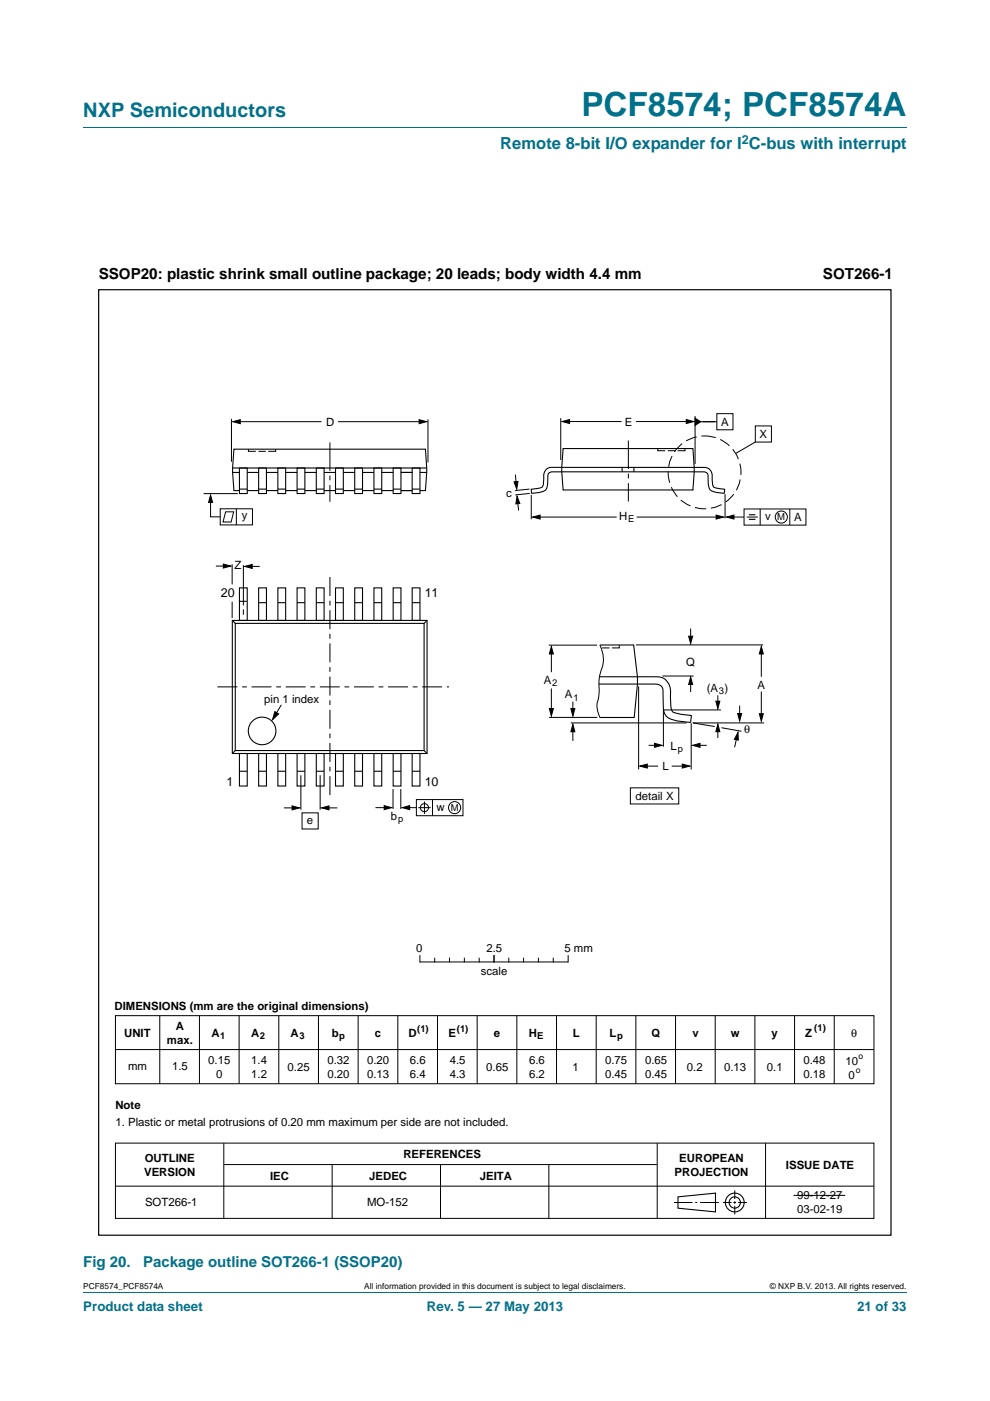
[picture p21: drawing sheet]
<svg xmlns="http://www.w3.org/2000/svg" width="210mm" height="297mm" viewBox="0 0 210 297" stroke-linecap="round" stroke-linejoin="round" font-family="sans-serif">
<defs><g id="words">
<text font-size="7" fill="#00718a" x="123.3" y="24.6">PCF8574; PCF8574A</text>
<text font-size="4.2" fill="#00718a" x="17.7" y="24.9">NXP Semiconductors</text>
<text font-size="3.5" fill="#00718a" x="106.1" y="31.6">Remote 8-bit I/O expander for I C-bus with interrupt</text>
<g font-size="3.2">
<text x="20.9" y="59.1">SSOP20: plastic shrink small outline package; 20 leads; body width 4.4 mm</text>
<text x="174.6" y="59.1">SOT266-1</text>
</g>
<g font-size="3.2" fill="#00718a">
<text x="17.7" y="268.6">Fig 20.</text>
<text x="30.4" y="268.6">Package outline SOT266-1 (SSOP20)</text>
</g>
<g font-size="2.8" fill="#00718a">
<text x="17.7" y="277.9">Product data sheet</text>
<text x="90.5" y="277.9">Rev. 5 — 27 May 2013</text>
<text x="181.8" y="277.9">21 of 33</text>
</g>
<g font-size="2.7">
<text x="46.9" y="126.6">20</text>
<text x="90.1" y="126.5">11</text>
<text x="48.1" y="166.6">1</text>
<text x="90.1" y="166.6">10</text>
</g>
<text font-size="2.6" fill="#00718a" x="157.3" y="30.5">2</text>
<g font-size="2.4">
<text x="69.2" y="90.3">D</text>
<text x="132.5" y="90.3">E</text>
<text x="153" y="90.3">A</text>
<text x="161.1" y="92.9">X</text>
<text x="107.4" y="105.4">c</text>
<text x="51.3" y="110.1">y</text>
<text x="131.3" y="110.2">H</text>
<text x="162.3" y="110.3">v</text>
<text x="168.4" y="110.5">A</text>
<text x="49.8" y="120.6">Z</text>
<text x="145.5" y="141.2">Q</text>
<text x="56.1" y="149">pin 1 index</text>
<text x="115.3" y="145">A</text>
<text x="119.8" y="148.1">A</text>
<text x="149.9" y="146.7">(A )</text>
<text x="160.7" y="146">A</text>
<text x="157.8" y="155.5">θ</text>
<text x="142.2" y="159">L</text>
<text x="140.5" y="163.3">L</text>
<text x="82.9" y="173.9">b</text>
<text x="92.6" y="172">w</text>
<text x="134.8" y="169.6">detail X</text>
<text x="65.1" y="174.8">e</text>
<text x="88.3" y="201.9">0</text>
<text x="103.2" y="201.9">2.5</text>
<text x="119.7" y="201.9">5 mm</text>
<text x="102" y="206.6">scale</text>
<text x="24.3" y="214.2">DIMENSIONS (mm are the original dimensions)</text>
<text x="26.3" y="219.9">UNIT</text>
<text x="35.4" y="221.3">max.</text>
<text x="37.3" y="218.4">A</text>
<text x="44.9" y="219.9">A</text>
<text x="53.3" y="219.9">A</text>
<text x="61.6" y="219.9">A</text>
<text x="70.4" y="219.9">b</text>
<text x="79.5" y="219.9">c</text>
<text x="86.6" y="219.9">D</text>
<text x="95.1" y="219.9">E</text>
<text x="104.8" y="219.9">e</text>
<text x="112.2" y="219.9">H</text>
<text x="121.5" y="219.9">L</text>
<text x="129.3" y="219.9">L</text>
<text x="138.2" y="219.9">Q</text>
<text x="146.8" y="219.9">v</text>
<text x="155" y="219.9">w</text>
<text x="163.7" y="219.9">y</text>
<text x="170.8" y="219.9">Z</text>
<text x="180.5" y="219.9">θ</text>
<text x="27.2" y="226.8">mm</text>
<text x="36.5" y="227">1.5</text>
<text x="44.2" y="225.5">0.15</text>
<text x="53.3" y="225.5">1.4</text>
<text x="61" y="227.1">0.25</text>
<text x="69.4" y="225.5">0.32</text>
<text x="77.9" y="225.5">0.20</text>
<text x="87" y="225.5">6.6</text>
<text x="95.4" y="225.5">4.5</text>
<text x="103.1" y="227">0.65</text>
<text x="112.2" y="225.5">6.6</text>
<text x="121.5" y="227">1</text>
<text x="128.3" y="225.5">0.75</text>
<text x="136.8" y="225.5">0.65</text>
<text x="145.7" y="227">0.2</text>
<text x="153.6" y="227">0.13</text>
<text x="162.7" y="227">0.1</text>
<text x="170.4" y="225.5">0.48</text>
<text x="179.3" y="225.7">10</text>
<text x="45.9" y="228.5">0</text>
<text x="53.3" y="228.5">1.2</text>
<text x="69.4" y="228.5">0.20</text>
<text x="77.9" y="228.5">0.13</text>
<text x="87" y="228.5">6.4</text>
<text x="95.4" y="228.5">4.3</text>
<text x="112.2" y="228.5">6.2</text>
<text x="128.3" y="228.5">0.45</text>
<text x="136.8" y="228.5">0.45</text>
<text x="170.4" y="228.5">0.18</text>
<text x="180" y="228.7">0</text>
<text x="24.5" y="235">Note</text>
<text x="24.5" y="238.7">1. Plastic or metal protrusions of 0.20 mm maximum per side are not included.</text>
<text x="85.5" y="245.6">REFERENCES</text>
<text x="30.6" y="249.3">VERSION</text>
<text x="30.7" y="246.3">OUTLINE</text>
<text x="57.3" y="250.2">IEC</text>
<text x="78.3" y="250.2">JEDEC</text>
<text x="101.8" y="250.2">JEITA</text>
<text x="143.1" y="249.3">PROJECTION</text>
<text x="144.1" y="246.3">EUROPEAN</text>
<text x="166.7" y="247.8">ISSUE DATE</text>
<text x="30.8" y="255.8">SOT266-1</text>
<text x="77.9" y="255.8">MO-152</text>
<text x="169.1" y="254.3">99-12-27</text>
<text x="169.1" y="257.2">03-02-19</text>
</g>
<g font-size="2">
<text x="133.3" y="110.7">E</text>
<text x="164.9" y="110.3">M</text>
<text x="117.2" y="145.5">2</text>
<text x="121.6" y="148.6">1</text>
<text x="152.5" y="147.1">3</text>
<text x="143.8" y="159.5">p</text>
<text x="95.6" y="172">M</text>
<text x="84.5" y="174.3">p</text>
<text x="46.7" y="220.3">1</text>
<text x="55.1" y="220.3">2</text>
<text x="63.5" y="220.3">3</text>
<text x="71.9" y="220.3">p</text>
<text x="88.5" y="218.9">(1)</text>
<text x="96.9" y="218.9">(1)</text>
<text x="113.9" y="220.3">E</text>
<text x="130.9" y="220.3">p</text>
<text x="172.7" y="218.7">(1)</text>
</g>
<g font-size="1.8">
<text x="181.5" y="227.5">o</text>
<text x="182.1" y="224.5">o</text>
<text x="17.7" y="273.3">PCF8574_PCF8574A</text>
<text x="77.2" y="273.3">All information provided in this document is subject to legal disclaimers.</text>
<text x="163.3" y="273.3">© NXP B.V. 2013. All rights reserved.</text>
</g>
</g></defs>
<path d="M17.7 27h174.6M17.7 273.9h174.6" fill="none" stroke="#00718a" stroke-width=".21"/>
<g fill="none" stroke="#000" stroke-width=".21">
<path d="M49.1 88.8v9.1M50 89.4h18.2M52.7 95.2v.5h1.6M54.8 95.7h1.6M58.5 95.2v.5h-1.6M71.7 89.4h17.9M90.8 88.9v9.1M118.9 88.7v8.8M119.9 89.4h11.9M134.9 89.4h11.4M139.5 95.1v.5h1.6M141.6 95.6h1.6"/>
<path d="M145.3 95.1v.5h-1.6M147.4 88.2v10.2M148 89.4h4M152 87.7h3.5v3.4h-3.5zM160.2 90.3h3.4v3.4h-3.4zM160.2 93.7l-4.1 2.4M43.2 104.7h7.2M44.7 105.6v4h2M46.7 107.9h6.9v3.4h-6.9zM47.9 108.5h1.7l-.6 2.2h-1.7zM49.2 119.6v4.3M50.1 107.9v3.4"/>
<path d="M51.6 119.8v8.6M109.3 100.6l.3 2.5M109.7 105.8l.3 2.4M112.3 103.7l-3 .3M112.4 104.6l-3.1 .3M112.7 105v5.1M113.8 109.6h17M135 109.6h17.5M153.8 104.8v5.1M155 109.6h2.8M157.8 107.9h13.1v3.4h-13.1zM158.4 109.6h2.3"/>
<path d="M161.2 107.9v3.4M167.5 107.9v3.4M45.8 120h2.5M49.2 127.6v3.4M51.6 129.2v1.2M52.5 120.1h2.6M116.4 136.8h10.2M116.9 137.6v4.9M127.2 136.8a6.8 6.8 0 0 1 .1 6.2l-.2 1.2a15.7 15.7 0 0 1-.5 5.5l.6 2.4M127.7 137.4h1.6M131.4 136.8v.6h-1.6M134.9 136.7h27"/>
<path d="M146.5 133.3v2.4M161.5 138.1v5.4M59.7 149.4l-1.7 2.8M116.5 152.1h10.2M116.9 146v5.1M121.1 153.3h24.5M121.5 154.5v2.6M121.5 148.8v2.5M135.5 145.5v17.6M137.6 158h1.7M140.5 143.3h6.6M146.5 144.3v2.4"/>
<path d="M146.6 153.3v9.8M147.8 158h2.1M152.3 147.4v1.9M152.3 154.6v1.9M152.9 150.5h-12.2v7.8M153 154.3l4.3 .7M156.4 155.9l-.6 2.5M156.9 149.6v2.6M161.5 146.6v5.3M162.1 153.3h-15.2l4.7 .7M60.2 171.3h2.6M63.8 164.4v7.3"/>
<path d="M64.1 172.3h3.4v3.5h-3.4zM67.9 164.4v7.3M69 171.3h2.6M79.6 171.2h3.1M83.4 167.3v4.2M85 167.3v4.2M86.2 171.2h2.1M88.3 169.5h9.9v3.4h-9.9zM88.7 171.2h2.6M90 169.9v2.7M91.7 169.5v3.4M133.7 167h10.3v3.5h-10.3z"/>
<path d="M136.3 162.4h3.3M142.5 162.4h3M24.5 215.3h160.9v14.5h-160.9zM33.9 215.3v14.5M42.3 215.3v14.5M50.7 215.3v14.5M59.1 215.3v14.5M67.5 215.3v14.5M76 215.3v14.5M84.4 215.3v14.5M89.1 202.6v1.4M89.1 204h31.3"/>
<path d="M92.2 203.2v.8M92.8 215.3v14.5M95.3 203.2v.8M98.5 203.2v.8M101.2 215.3v14.5M101.6 203.2v.8M104.8 202.6v1.4M107.9 203.2v.8M109.6 215.3v14.5M111.1 203.2v.8M114.2 203.2v.8M117.3 203.2v.8"/>
<path d="M118 215.3v14.5M120.5 202.6v1.4M126.5 215.3v14.5M134.9 215.3v14.5M143.3 215.3v14.5M151.7 215.3v14.5M160.1 215.3v14.5M168.5 215.3v14.5M176.9 215.3v14.5M24.5 222.5h160.8M24.5 251.5h160.9M24.5 242.4h160.9v15.9h-160.9z"/>
<path d="M47.5 242.4v15.9M47.5 246.9h91.8M70.4 246.9v11.4M93.4 246.9v11.4M116.4 246.9v11.4M139.4 242.4v15.9M143 255h3.9M147.5 255h.4M148.5 255h4M153.3 255h1.9M155.6 255h.5M155.8 252.4v1.8"/>
<path d="M155.8 254.7v.5M155.8 255.7v1.8M156.6 255h1.8M162.4 242.4v15.9M168.3 253.4h11"/>
<circle cx="165.7" cy="109.6" r="1.28"/>
<circle cx="90" cy="171.2" r=".86"/>
<circle cx="96.4" cy="171.2" r="1.28"/>
</g>
<g fill="none" stroke="#000" stroke-width=".23">
<path d="M49.3 99.2h41.2M50.8 99.2h1.6v5.4h-1.6zM54.9 99.2h1.6v5.4h-1.6zM58.9 99.2h1.7v5.4h-1.7zM63 99.2h1.7v5.4h-1.7zM67.1 99.2h1.6v5.4h-1.6zM71.2 99.2h1.6v5.4h-1.6zM75.2 99.2h1.7v5.4h-1.7zM79.3 99.2h1.7v5.4h-1.7zM83.4 99.2h1.6v5.4h-1.6zM87.4 99.2h1.7v5.4h-1.7zM115.9 99.5l.5-.3 .6-.1h30.5a4.5 4.5 0 0 1 3 .4 3.1 3.1 0 0 1 .6 2.6 1.15 1.15 0 0 0 1.2 1.5l1.4 .1a.64 .64 0 0 1-.3 .9h-.2a4 4 0 0 1-2.7-.9l-.3-1v-1.4a.96 .96 0 0 0-1.2-1.3h-29.8a4.8 4.8 0 0 0-2.8 .4l-.2 .5a4.7 4.7 0 0 1-.6 3.1l-.8 .3-1.9 .3a.6 .6 0 0 1-.2-.9 4.5 4.5 0 0 0 2.4-.6l.2-2.1a1.89 1.89 0 0 1 .6-1.5z"/>
<path d="M119.4 95.1h27.6l.2 4-.2 4.8h-27.6l-.2-3.9zM132 99.1v.9M134.5 99.1v.9M49.3 100.2h1.5M50.8 104h-1.2l-.3-3.8 .3-5h40.6l.3 4-.3 4.8h-1.1M50.8 103.7h1.6M52.4 104h2.5M52.4 100.2h2.5M54.9 103.7h1.6M56.5 104h2.4M56.5 100.2h2.4M58.9 103.7h1.7"/>
<path d="M60.6 104h2.4M60.6 100.2h2.4M63 103.7h1.7M64.7 104h2.4M64.7 100.2h2.4M67.1 103.7h1.6M68.7 104h2.5M68.7 100.2h2.5M71.2 103.7h1.6M72.8 104h2.4M72.8 100.2h2.4M75.2 103.7h1.7"/>
<path d="M76.9 104h2.4M76.9 100.2h2.4M79.3 103.7h1.7M81 104h2.4M81 100.2h2.4M83.4 103.7h1.6M85 100.2h2.5M85 104h2.4M87.4 103.7h1.7M89.1 100.2h1.4M49.3 131.5h41.3v28.3h-41.3zM49.3 131.5l.6 .7"/>
<path d="M49.9 132.2h40.1v26.9h-40.1zM50.8 124.6h1.6v6.9h-1.6zM50.9 127.5h1.4M54.9 124.6h1.6v6.9h-1.6zM54.9 127.8h1.6M58.9 124.6h1.7v6.9h-1.7zM58.9 127.8h1.7M63 124.6h1.7v6.9h-1.7zM63 127.8h1.7M67.1 124.6h1.6v6.9h-1.6zM67.1 127.8h1.6M71.2 124.6h1.6v6.9h-1.6z"/>
<path d="M71.2 127.8h1.6M75.2 124.6h1.7v6.9h-1.7zM75.2 127.8h1.7M79.3 124.6h1.7v6.9h-1.7zM79.3 127.8h1.7M83.4 124.6h1.6v6.9h-1.6zM83.4 127.8h1.6M87.4 124.6h1.7v6.9h-1.7zM87.4 127.8h1.7M90.6 131.5l-.6 .7M127.2 136.7h7.2l.8 6.8v1.5l-.7 7.1h-7.3M49.9 159.1l-.6 .7"/>
<path d="M50.8 159.8h1.6v6.9h-1.6zM54.9 159.8h1.6v6.9h-1.6zM58.9 159.8h1.7v6.9h-1.7zM63 159.8h1.7v6.9h-1.7zM67.1 159.8h1.6v6.9h-1.6zM71.2 159.8h1.6v6.9h-1.6zM75.2 159.8h1.7v6.9h-1.7zM79.3 159.8h1.7v6.9h-1.7zM83.4 159.8h1.6v6.9h-1.6zM87.4 159.8h1.7v6.9h-1.7zM90 159.1l.6 .7M127.1 143.5h9.4a9.3 9.3 0 0 1 4.4 .4 3.5 3.5 0 0 1 1.3 3.5v1.5a2.63 2.63 0 0 0 .6 2.1l1.6 .4 2.2 .3-.1 1.4h-.5a8.1 8.1 0 0 1-4.7-1.3l-.2-.3a13.6 13.6 0 0 1-.5-5.1 1.5 1.5 0 0 0-1.9-1.4h-11.7"/>
<path d="M50.8 163.5h1.6M54.9 163.5h1.6M58.9 163.5h1.7M63 163.5h1.7M67.1 163.5h1.6M71.2 163.5h1.6M75.2 163.5h1.7M79.3 163.5h1.7M83.4 163.5h1.6M87.4 163.5h1.7M143.8 253.8l8-.8v3.9l-8-.7z"/>
<circle cx="55.6" cy="155" r="2.93"/>
<circle cx="155.8" cy="255" r="1.99"/>
<circle cx="155.8" cy="255" r="1.2"/>
</g>
<g fill="#000" stroke="#000" stroke-width=".21">
<path d="M49.4 89.4l1.6-.4v.8zM88.9 89l1.6 .4-1.6 .4zM119.2 89.4l1.6-.5v.9zM145.6 88.9l1.5 .5-1.5 .4zM147.4 88.7l1.2 .7-1.2 .8zM44.7 104.9l.4 1.6h-.9zM47.4 119.6l1.6 .4-1.6 .4zM109 102.2l.9-.1-.3 1.6zM109.7 105.2l.6 1.5-.9 .1zM113 109.6l1.6-.4v.9zM151.9 109.2l1.6 .4-1.6 .5zM154.1 109.6l1.6-.4v.8z"/>
<path d="M51.9 120.1l1.6-.4v.8zM116.9 137.1l.5 1.6h-.9zM146.1 134.9h.8l-.4 1.6zM161.5 137.1l.4 1.6h-.8zM58.3 150.9l.8 .5-1.3 1.2zM116.5 150.2h.9l-.5 1.6zM121.5 153.6l.4 1.5h-.8zM121.1 150.2h.8l-.4 1.6zM138.8 157.6l1.6 .4-1.6 .4zM146.5 143.5l.4 1.6h-.8zM146.9 158l1.6-.4v.8zM152.3 153.5l.4 1.6h-.9z"/>
<path d="M151.8 148.7h.9l-.4 1.5zM156.5 155.3l.1 1.6-.8-.2zM156.5 151.3h.8l-.4 1.6zM161.1 151.3h.8l-.4 1.6zM61.9 170.9l1.6 .4-1.6 .4zM68.2 171.3l1.6-.4v.8zM81.5 170.8l1.6 .4-1.6 .5zM85.3 171.2l1.6-.4v.9zM135.7 162.4l1.6-.4v.8zM144.7 162l1.6 .4-1.6 .4z"/>
</g>
<path d="M158.9 109.1h1.3M158.9 110.1h1.3" fill="none" stroke="#000" stroke-width=".24"/>
<path d="M46.1 145.6h49.1" fill="none" stroke="#000" stroke-width=".21" stroke-dasharray="4.2 1 1 1" stroke-linecap="butt"/>
<path d="M70 122.3v46.6" fill="none" stroke="#000" stroke-width=".21" stroke-dasharray="4 1 1 1" stroke-linecap="butt"/>
<path d="M70 93.8v12.6M133.3 93.4v12.9" fill="none" stroke="#000" stroke-width=".21" stroke-dasharray="6 1 1 1" stroke-linecap="butt"/>
<circle cx="149.4" cy="100.2" r="7.7" fill="none" stroke="#000" stroke-width=".21" stroke-dasharray="2.4 1" stroke-linecap="butt"/>
<path d="M20.9 61.4h168.1v200.5h-168.1z" fill="none" stroke="#000" stroke-width=".25"/>
<use href="#words"/>
</svg>
